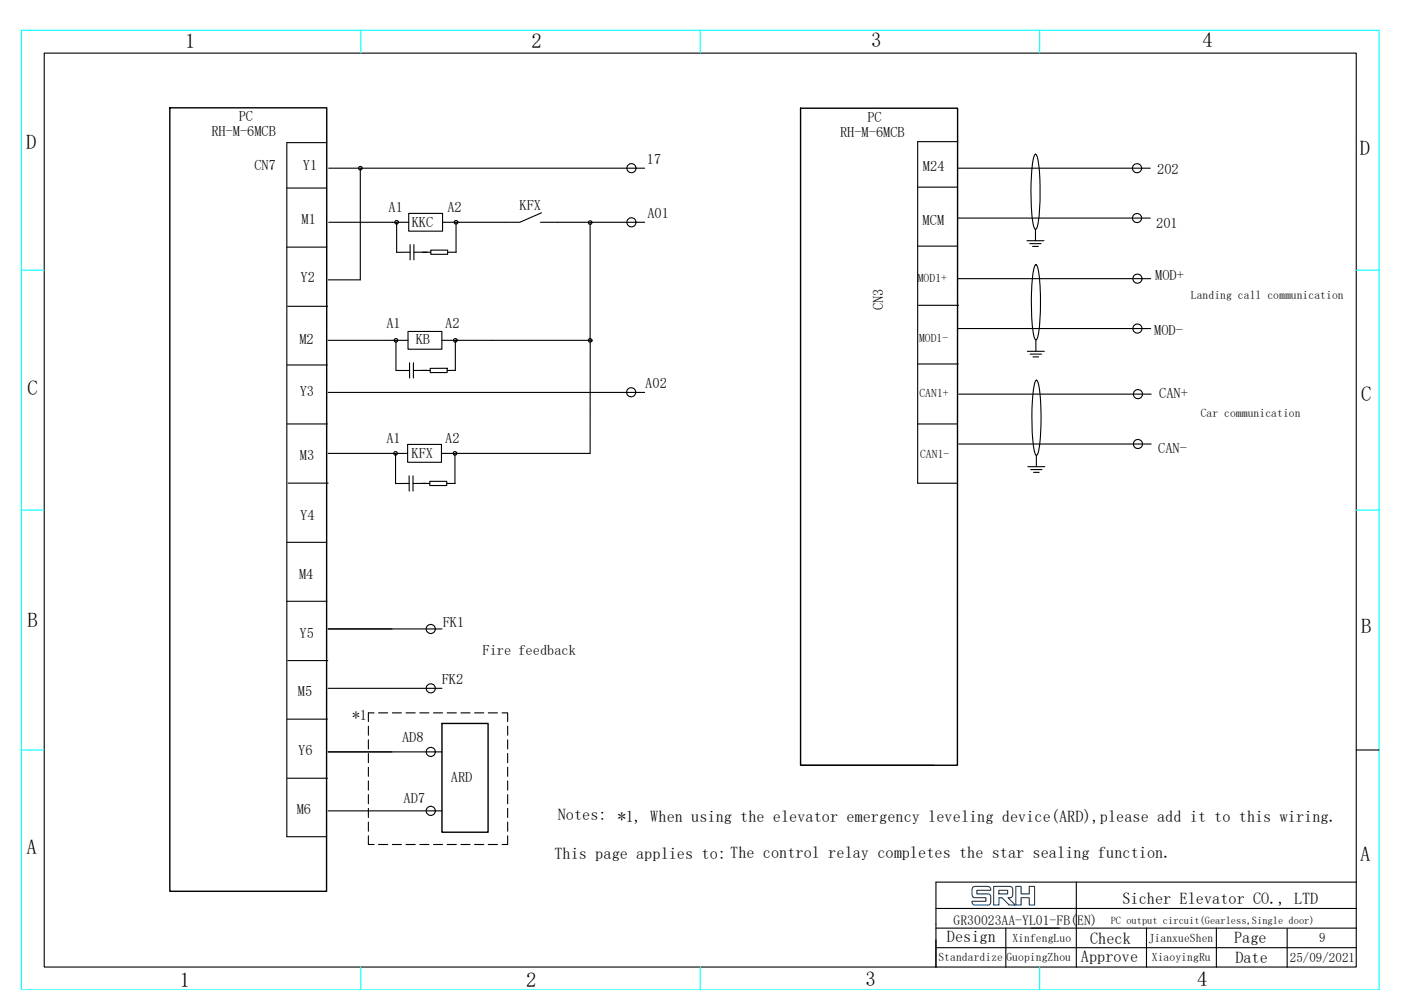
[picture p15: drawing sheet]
<svg xmlns="http://www.w3.org/2000/svg" width="297mm" height="210mm" viewBox="0 0 297 210" stroke-linecap="round" stroke-linejoin="round" font-family="sans-serif">
<defs><g id="words">
<g font-size="4.4">
<text x="39.3" y="10.1">1</text>
<text x="112.7" y="10.1">2</text>
<text x="184.7" y="10">3</text>
<text x="254.9" y="10">4</text>
<text x="5.5" y="31.7">D</text>
<text x="288.3" y="32.9">D</text>
<text x="5.8" y="83.7">C</text>
<text x="288.6" y="85">C</text>
<text x="5.8" y="133">B</text>
<text x="288.6" y="134.2">B</text>
<text x="5.6" y="181.2">A</text>
<text x="288.4" y="182.5">A</text>
<text x="38.1" y="209.3">1</text>
<text x="111.5" y="209.3">2</text>
<text x="183.5" y="209.1">3</text>
<text x="253.8" y="209.1">4</text>
</g>
<g font-size="3.5">
<text x="118.3" y="174">Notes: *1, When using the elevator emergency leveling device(ARD),please add it to this wiring.</text>
<text x="117.6" y="182.1">This page applies to: The control relay completes the star sealing function.</text>
<text x="238" y="191.7">Sicher Elevator CO., LTD</text>
<text x="200.8" y="199.9">Design</text>
<text x="231.1" y="200.2">Check</text>
<text x="261.7" y="199.9">Page</text>
<text x="229.2" y="204">Approve</text>
<text x="261.9" y="204.2">Date</text>
</g>
<g font-size="3">
<text x="44.8" y="28.9">RH-M-6MCB</text>
<text x="50.6" y="25.6">PC</text>
<text x="178.1" y="29">RH-M-6MCB</text>
<text x="183.9" y="25.8">PC</text>
<text x="137.2" y="34.7">17</text>
<text x="53.9" y="36.1">CN7</text>
<text x="64.2" y="36.2">Y1</text>
<text x="195.7" y="36.3">M24</text>
<text x="245.4" y="36.9">202</text>
<text x="63.9" y="47.5">M1</text>
<text x="82.4" y="44.9">A1</text>
<text x="94.9" y="44.9">A2</text>
<text x="110.2" y="44.5">KFX</text>
<text x="137.3" y="46.2">A01</text>
<text x="195.6" y="47.7">MCM</text>
<text x="87.3" y="48.1">KKC</text>
<text x="245.2" y="48.4">201</text>
<text x="63.7" y="59.8">Y2</text>
<text x="244.9" y="59.5">MOD+</text>
<text x="187.3" y="65.7" transform="rotate(-90 187.3 65.7)">CN3</text>
<text x="81.9" y="69.7">A1</text>
<text x="94.4" y="69.7">A2</text>
<text x="244.7" y="71">MOD-</text>
<text x="63.5" y="72.9">M2</text>
<text x="88.1" y="73.1">KB</text>
<text x="63.6" y="84">Y3</text>
<text x="136.8" y="82.2">A02</text>
<text x="245.8" y="84.5">CAN+</text>
<text x="81.9" y="93.9">A1</text>
<text x="94.4" y="93.9">A2</text>
<text x="245.6" y="96">CAN-</text>
<text x="63.6" y="97.5">M3</text>
<text x="87.2" y="97.2">KFX</text>
<text x="63.6" y="110.2">Y4</text>
<text x="63.4" y="122.9">M4</text>
<text x="63.5" y="135.4">Y5</text>
<text x="93.9" y="132.9">FK1</text>
<text x="102.3" y="139">Fire feedback</text>
<text x="63.2" y="147.6">M5</text>
<text x="93.7" y="145.1">FK2</text>
<text x="74.8" y="152.8">*1</text>
<text x="63.2" y="160.1">Y6</text>
<text x="85.3" y="157.4">AD8</text>
<text x="95.6" y="165.8">ARD</text>
<text x="62.9" y="172.7">M6</text>
<text x="85.6" y="170.3">AD7</text>
</g>
<text font-size="2.9" x="202.2" y="196.2">GR30023AA-YL01-FB(EN)</text>
<g font-size="2.8">
<text x="279.7" y="199.9">9</text>
<text x="273.5" y="204">25/09/2021</text>
</g>
<g font-size="2.5">
<text x="194.6" y="59.9">MOD1+</text>
<text x="252.5" y="63.4">Landing call communication</text>
<text x="194.9" y="72.6">MOD1-</text>
<text x="194.9" y="84.1">CAN1+</text>
<text x="254.6" y="88.4">Car communication</text>
<text x="195.1" y="97.1">CAN1-</text>
<text x="198.9" y="203.7">Standardize</text>
<text x="213.4" y="203.8">GuopingZhou</text>
<text x="214.7" y="199.7">XinfengLuo</text>
<text x="243.6" y="199.8">JianxueShen</text>
<text x="244.2" y="203.9">XiaoyingRu</text>
</g>
<text font-size="2.2" x="235.5" y="196.1">PC output circuit(Gearless,Single door)</text>
</g></defs>
<path d="M4.5 6.4h287.9v203.6h-287.9zM76.5 6.4v4.9M148.5 6.4v4.9M220.4 6.4v4.9M4.5 57.3h4.9M287.5 57.3h4.9M4.5 108.2h4.9M287.5 108.2h4.9M4.5 159.1h4.9M76.5 205.1v4.9M148.5 205.1v4.9M220.4 205.1v4.9" fill="none" stroke="#0ff" stroke-width=".23"/>
<g fill="none" stroke="#000" stroke-width=".23">
<path d="M9.4 11.3h278.1v193.8h-278.1zM60.8 39.9h8.5M69.3 30.3h-8.5v147.2M69.7 35.7h67M76.4 35.7v23.7h-6.8M194.6 39.7h8.5M203.1 30h-8.5v72.5h8.4M203.1 35.7h40.8M219.5 32.8l.1-.1a3.6 3.6 0 0 1 .7 2.5 49.7 49.7 0 0 1-.4 12.8l-.3 .7a5 5 0 0 1-.8-3.1 44.5 44.5 0 0 1 .5-12.5zM60.8 52.4h8.5M69.7 47.1h17M84.1 47.1v6.4h2.9"/>
<path d="M86.7 45.3h7.1v3.7h-7.1zM87 51.9v3.2M87.8 53.5h3.5M87.8 51.9v3.2M91.3 53.1h3.6v.8h-3.6zM94.9 53.5h1.8M96.7 47.1v6.4M114.6 47.1h22.1M114.8 45.1l-4.6 2h-16.4M125.1 47.2v25h-31.4M194.6 52.2h8.5M203.1 46.3h40.8"/>
<path d="M203.2 59.1h40.8M217.7 51.1h3.6M218.3 51.7h2.4M218.9 52.3h1.2M219.5 56.2l.1-.1a3.7 3.7 0 0 1 .7 2.5 50.2 50.2 0 0 1-.3 12.9l-.3 .6a4.9 4.9 0 0 1-.8-3.1 44.7 44.7 0 0 1 .5-12.5zM219.5 48.7v2.4M60.9 77.4h8.5M61 65h8.5M83.9 72.2v6.4M84 78.6h2.8M86.5 70.3h7.2v3.8h-7.2zM86.5 72.2h-16.9"/>
<path d="M86.8 76.9v3.3M87.7 76.9v3.3M89.4 78.6h1.8M90.5 78.6h-2.8M91.2 78.1h3.6v.9h-3.6zM96.5 72.2v6.4M96.6 78.6h-1.8M124.9 71.9l.6 .1v.4l-.6 .1-.1-.2zM125.1 72.2v24h-31.5M194.7 77.2h8.5M194.8 64.8h8.4M203.2 69.7h40.8"/>
<path d="M217.8 74.5h3.6M218.4 75.1h2.4M219 75.7h1.2M219.6 72.1v2.4M60.9 89.9h8.5M69.6 96.2h16.8M69.6 83.2h67.1M83.9 96.2v6.4M86.4 94.3h7.2v3.8h-7.2zM96.5 96.2v6.4M194.6 89.9h8.4M203.3 94.2h40.8"/>
<path d="M203.3 83.6h40.8M217.9 99h3.6M218.5 99.6h2.4M219.6 80.7l.2-.1a3.6 3.6 0 0 1 .7 2.5 49.1 49.1 0 0 1-.4 12.9l-.3 .6a5.1 5.1 0 0 1-.8-3.1 43.6 43.6 0 0 1 .5-12.5zM219.7 96.6v2.4M60.8 115h8.5M61.1 102.5h8.5M86.7 100.9l.1 3.3M86.8 102.5l-2.9 .1M87.6 102.5h3.5M87.6 100.9v3.3M91.1 102.1h3.6v.9h-3.6z"/>
<path d="M94.7 102.5h1.8M219.1 100.2h1.2M60.8 127.5h8.5M69.6 133.4h24.1M60.9 152.5h8.5M61 140.1h8.5M69.6 159.5h24.1M69.6 146h24.1M78.1 154v1.9M78.1 156.9v2M78.1 159.8v2M79.3 151.2h-1.2v1.8"/>
<path d="M80.3 151.2h1.9M83.2 151.2h1.9M86.1 151.2h1.9M89 151.2h1.9M91.9 151.2h1.9M94.8 151.2h2M97.7 151.2h2M100.6 151.2h2M103.5 151.2h2M106.4 151.2h1.2v1.8M107.6 154v1.9M107.6 156.9v2"/>
<path d="M107.6 159.8v2M287.5 159.1h4.9M60.8 177.5h8.5M60.9 165.1h8.5M69.6 172h24.1M78.1 177.3v1.8h1.2M78.1 162.7v2M78.1 165.6v2M78.1 168.5v2M78.1 171.5v1.9M78.1 174.4v1.9M80.3 179.1h1.9"/>
<path d="M83.2 179.1h1.9M86.1 179.1h1.9M89 179.1h1.9M91.9 179.1h1.9M94.8 179.1h2M97.7 179.1h2M100.6 179.1h2M103.5 179.1h2M107.6 177.3v1.8h-1.2M107.6 162.7v2M107.6 165.6v2M107.6 168.5v2"/>
<path d="M107.6 171.5v1.9M107.6 174.4v1.9M169.9 162.3h28.1M198.4 192.7h89.2M198.4 196.9h89.2M213.3 196.9v8.3M228.2 187.1v18.1M243.1 196.8v8.4M257.9 196.8v8.4M272.9 197v8.2M287.6 187.1h-89.2v18.1M198.4 201h89.2"/>
<circle cx="76.4" cy="35.7" r=".39"/>
<circle cx="133.9" cy="35.7" r=".97"/>
<circle cx="241.1" cy="35.7" r=".97"/>
<circle cx="84.1" cy="47.1" r=".39"/>
<circle cx="96.7" cy="47.1" r=".39"/>
<circle cx="125.1" cy="47.2" r=".39"/>
<circle cx="133.9" cy="47.1" r=".97"/>
<circle cx="241.1" cy="46.3" r=".97"/>
<circle cx="241.2" cy="59.1" r=".97"/>
<circle cx="83.9" cy="72.2" r=".39"/>
<circle cx="96.6" cy="72.2" r=".39"/>
<circle cx="241.2" cy="69.7" r=".97"/>
<circle cx="83.9" cy="96.2" r=".39"/>
<circle cx="96.5" cy="96.2" r=".39"/>
<circle cx="133.8" cy="83.2" r=".97"/>
<circle cx="241.3" cy="83.6" r=".97"/>
<circle cx="241.3" cy="94.2" r=".97"/>
<circle cx="91.3" cy="133.4" r=".96"/>
<circle cx="91.3" cy="146" r=".96"/>
<circle cx="91.3" cy="159.5" r=".96"/>
<circle cx="91.3" cy="172" r=".97"/>
</g>
<path d="M36 22.9h33.3l-.1 166.1h-33.2zM169.7 23h33.3v139.3h-33.3zM93.7 153.4h9.8v23.1h-9.8z" fill="none" stroke="#000" stroke-width=".3"/>
<path d="M206.3 188.1l.4-.1h2a1.06 1.06 0 0 1 1.3 .4l.1 .4h-3v.8h2.3a.61 .61 0 0 1 .7 .5v.6a.93 .93 0 0 1-.2 1 .93 .93 0 0 1-1 .3h-2.2a.6 .6 0 0 1-.6-.8h2.9v-.8h-1.9a.75 .75 0 0 1-1-.8v-.1a1.66 1.66 0 0 1 .2-1.4zM210.7 188h3.3a.75 .75 0 0 1 .7 .4 .75 .75 0 0 1 0 .8v.5a.73 .73 0 0 1-1 .7l1.5 1.5-.6 .1a1.01 1.01 0 0 1-1.2-.7l-1-.9h-.6v1.6h-1.1zM211.8 188.8h1.8v.8h-1.8zM215.4 188h1.1v1.6h.9h.8v-1.6h1.2v4h-1.2v-1.6h-1.7v1.6h-1.1z" fill="none" stroke="#003f7e" stroke-width=".23"/>
<use href="#words"/>
</svg>
